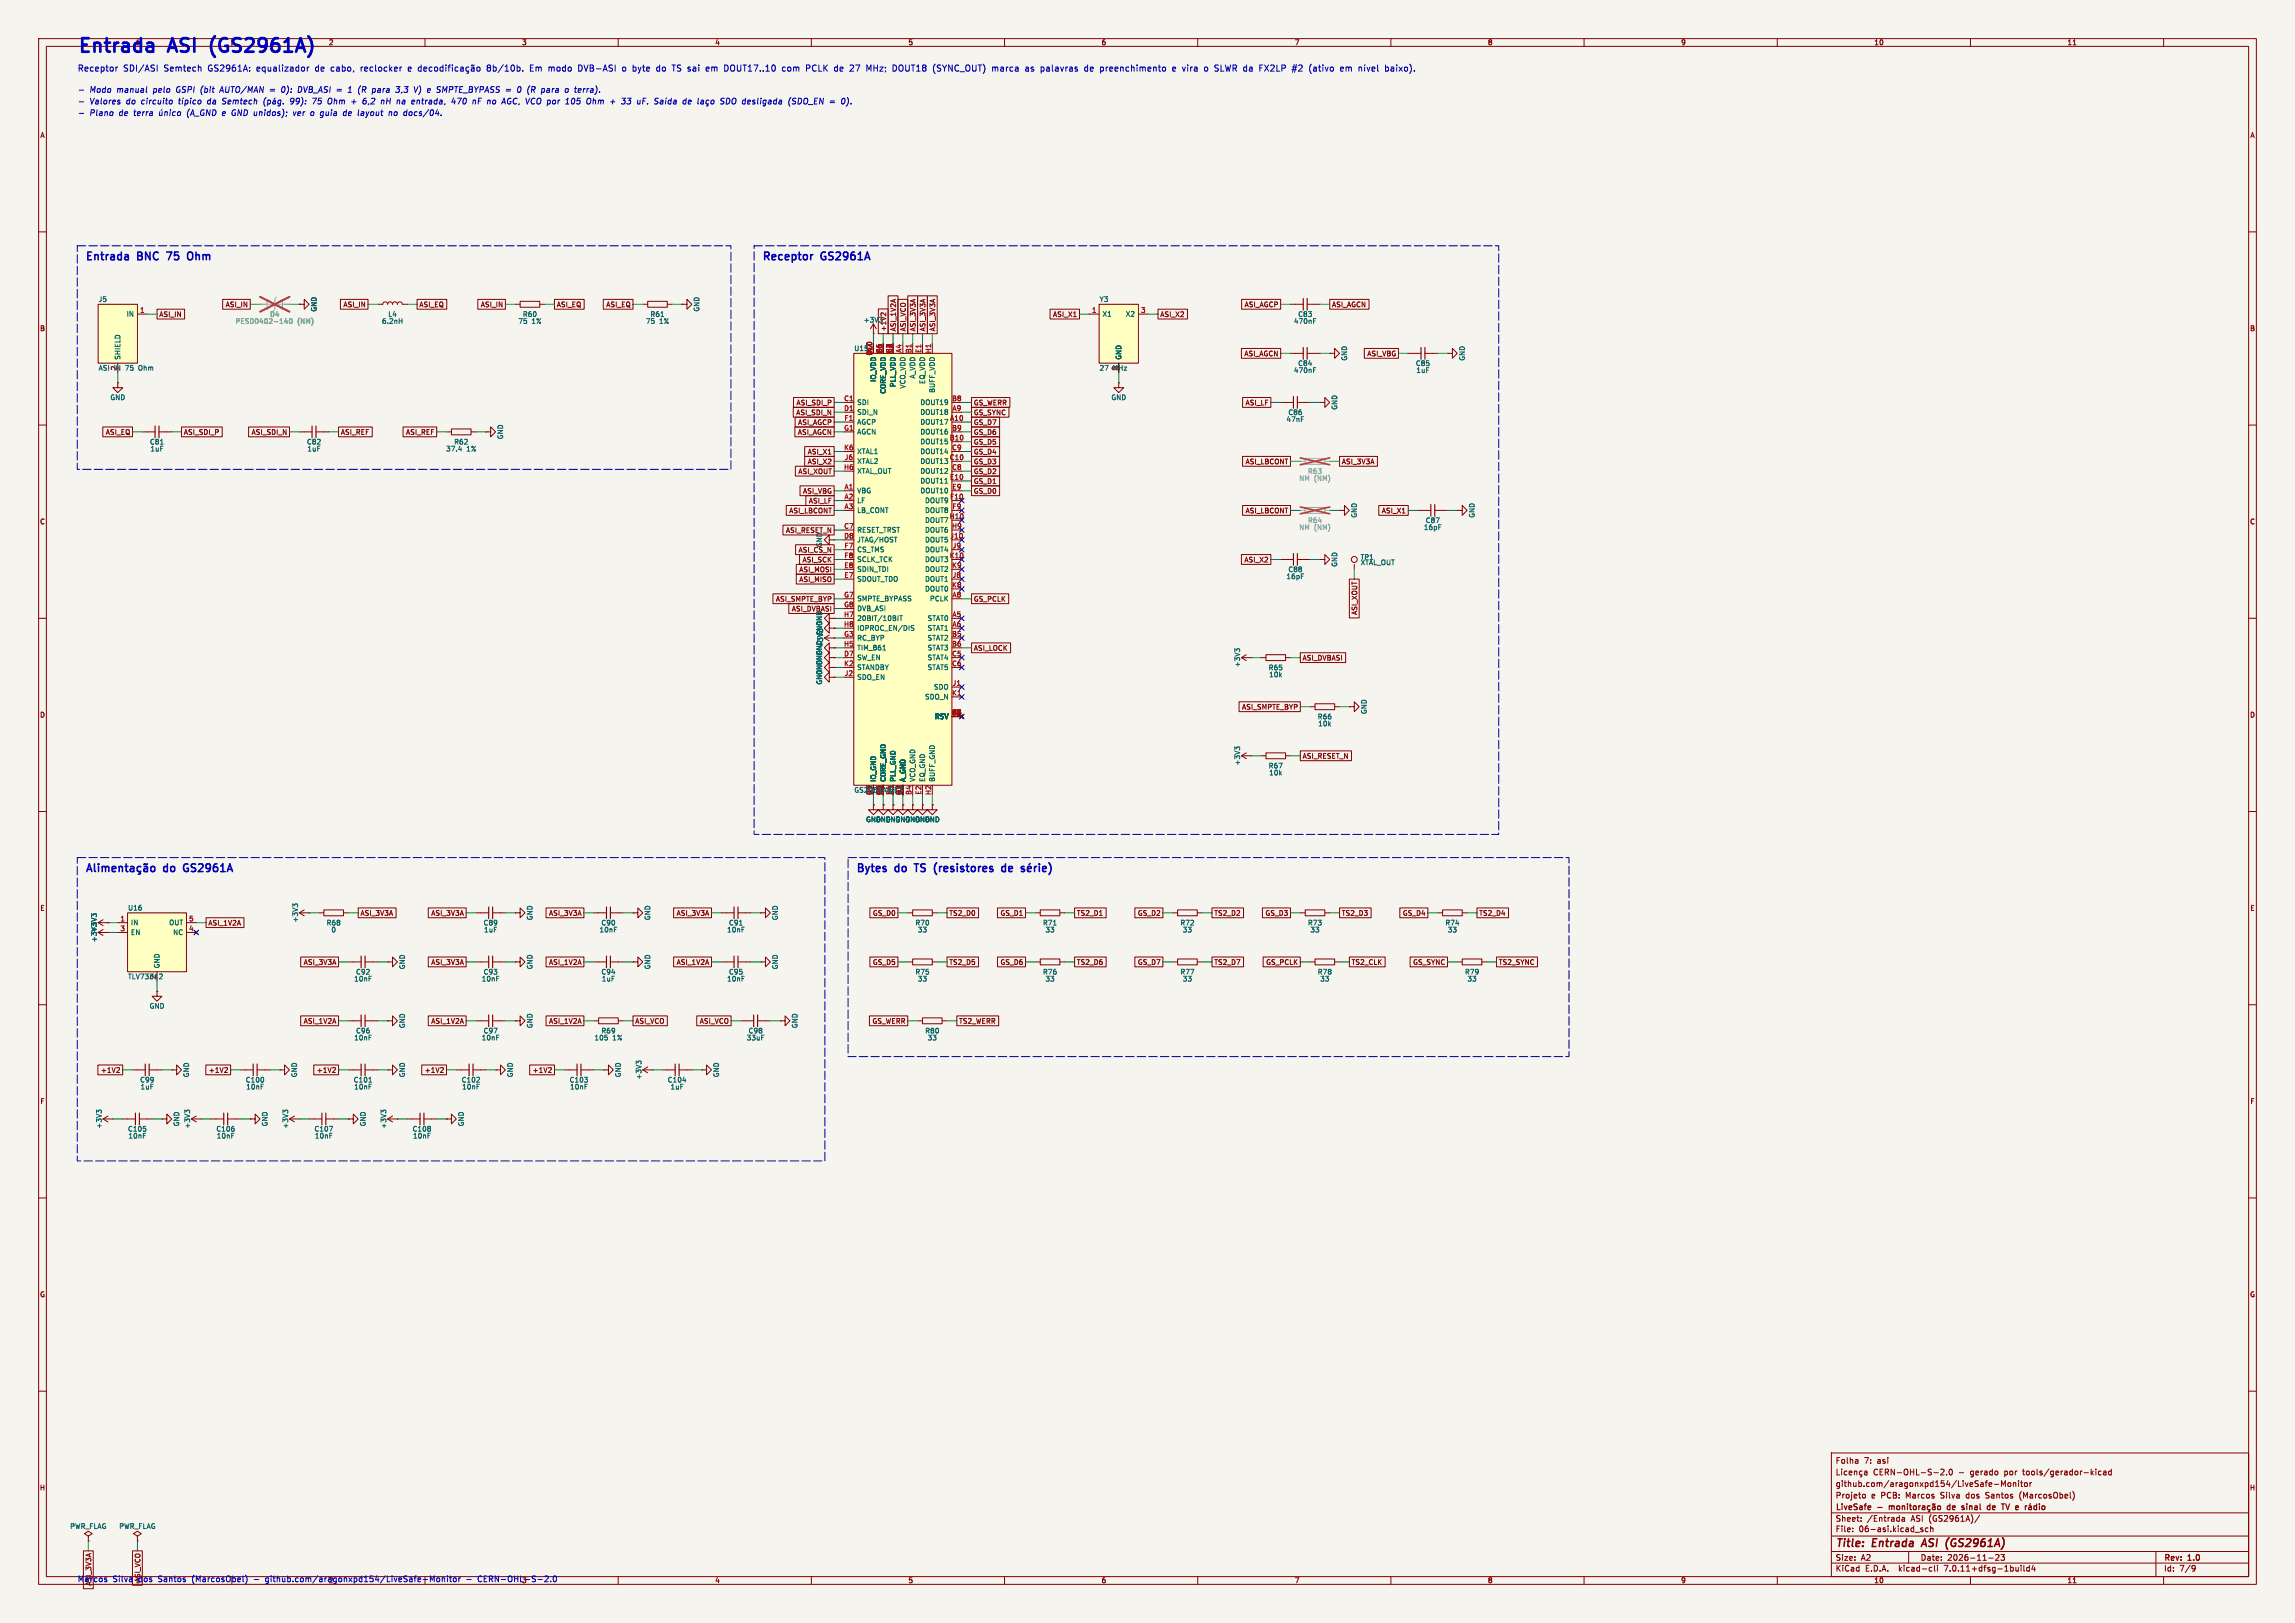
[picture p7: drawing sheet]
<svg xmlns="http://www.w3.org/2000/svg" width="594mm" height="420mm" viewBox="0 0 594 420" stroke-linecap="round" stroke-linejoin="round" font-family="sans-serif">
<defs><g id="words">
<g font-size="4.9" fill="#0000c2">
<text x="20" y="15.3">Entrada</text>
<text x="44.1" y="15.3">ASI</text>
<text x="56.1" y="15.3">(GS2961A)</text>
</g>
<g font-size="2.8" fill="#0000c2">
<text x="22" y="68.3">Entrada</text>
<text x="35.8" y="68.3">BNC</text>
<text x="44.2" y="68.3">75</text>
<text x="50.3" y="68.3">Ohm</text>
<text x="197.2" y="68.3">Receptor</text>
<text x="212.6" y="68.3">GS2961A</text>
<text x="42.5" y="226.7">do</text>
<text x="48.5" y="226.7">GS2961A</text>
<text x="221.5" y="226.7">Bytes</text>
<text x="231.8" y="226.7">do</text>
<text x="237.8" y="226.7">TS</text>
<text x="243.5" y="226.7">(resistores</text>
<text x="261.8" y="226.7">de</text>
</g>
<g font-size="2.8" fill="#840000">
<text x="475" y="400.9">Title:</text>
<text x="484.7" y="400.9">Entrada</text>
<text x="498.4" y="400.9">ASI</text>
<text x="505.3" y="400.9">(GS2961A)</text>
</g>
<g font-size="2.2" fill="#0000c2">
<text x="20" y="18.8">Receptor</text>
<text x="31.9" y="18.8">SDI/ASI</text>
<text x="42.4" y="18.8">Semtech</text>
<text x="53.9" y="18.8">GS2961A:</text>
<text x="66.6" y="18.8">equalizador</text>
<text x="81.9" y="18.8">de</text>
<text x="86.1" y="18.8">cabo,</text>
<text x="93.9" y="18.8">reclocker</text>
<text x="127" y="18.8">8b/10b.</text>
<text x="138.3" y="18.8">Em</text>
<text x="143.2" y="18.8">modo</text>
<text x="151.1" y="18.8">DVB-ASI</text>
<text x="162.6" y="18.8">o</text>
<text x="165.4" y="18.8">byte</text>
<text x="171.8" y="18.8">do</text>
<text x="176" y="18.8">TS sai</text>
<text x="185" y="18.8">em</text>
<text x="189.8" y="18.8">DOUT17..10</text>
<text x="205" y="18.8">com</text>
<text x="211.3" y="18.8">PCLK</text>
<text x="218.7" y="18.8">de</text>
<text x="222.9" y="18.8">27</text>
<text x="227.3" y="18.8">MHz;</text>
<text x="234.2" y="18.8">DOUT18</text>
<text x="244.8" y="18.8">(SYNC_OUT)</text>
<text x="260.3" y="18.8">marca</text>
<text x="269" y="18.8">as</text>
<text x="273.1" y="18.8">palavras</text>
<text x="284.6" y="18.8">de</text>
<text x="288.8" y="18.8">preenchimento</text>
<text x="307.6" y="18.8">e vira</text>
<text x="316.2" y="18.8">o</text>
<text x="319" y="18.8">SLWR da</text>
<text x="330.8" y="18.8">FX2LP</text>
<text x="339.5" y="18.8">#2</text>
<text x="344" y="18.8">(ativo</text>
<text x="352.2" y="18.8">em</text>
<text x="364" y="18.8">baixo).</text>
</g>
<g font-size="2.1" fill="#0000c2">
<text x="23.2" y="27.3">Valores</text>
<text x="23.2" y="24.3">Modo</text>
<text x="30.2" y="24.3">manual</text>
<text x="32.7" y="27.3">do</text>
<text x="36.7" y="27.3">circuito</text>
<text x="39.8" y="24.3">pelo</text>
<text x="45.8" y="24.3">GSPI (bit</text>
<text x="54.1" y="27.3">da</text>
<text x="57.5" y="24.3">AUTO/MAN</text>
<text x="70.5" y="24.3">=</text>
<text x="73.7" y="24.3">0):</text>
<text x="76" y="27.3">99):</text>
<text x="78.1" y="24.3">DVB_ASI =</text>
<text x="81.8" y="27.3">75</text>
<text x="86" y="27.3">Ohm</text>
<text x="91.4" y="24.3">1</text>
<text x="92.2" y="27.3">+</text>
<text x="94.2" y="24.3">(R</text>
<text x="95.4" y="27.3">6,2</text>
<text x="98" y="24.3">para</text>
<text x="100.3" y="27.3">nH na</text>
<text x="104.3" y="24.3">3,3</text>
<text x="108.5" y="27.3">entrada,</text>
<text x="109.1" y="24.3">V)</text>
<text x="112.7" y="24.3">e SMPTE_BYPASS =</text>
<text x="119" y="27.3">470</text>
<text x="124.6" y="27.3">nF no</text>
<text x="132.6" y="27.3">AGC, VCO por</text>
<text x="136.5" y="24.3">0 (R</text>
<text x="143" y="24.3">para</text>
<text x="149.3" y="24.3">o terra).</text>
<text x="149.5" y="27.3">105</text>
<text x="155" y="27.3">Ohm</text>
<text x="161.3" y="27.3">+</text>
<text x="164.4" y="27.3">33</text>
<text x="168.6" y="27.3">uF.</text>
<text x="180.8" y="27.3">de</text>
<text x="190.8" y="27.3">SDO desligada</text>
<text x="208.7" y="27.3">(SDO_EN =</text>
<text x="23.2" y="30.3">Plano</text>
<text x="30.8" y="30.3">de</text>
<text x="34.8" y="30.3">terra</text>
<text x="48.8" y="30.3">(A_GND e GND unidos);</text>
<text x="76.9" y="30.3">ver</text>
<text x="81.6" y="30.3">o guia</text>
<text x="90.3" y="30.3">de</text>
<text x="94.3" y="30.3">layout</text>
<text x="102.4" y="30.3">no</text>
<text x="106.4" y="30.3">docs/04.</text>
<text x="20" y="409.7">Marcos</text>
<text x="29.2" y="409.7">Silva</text>
<text x="35.9" y="409.7">dos</text>
<text x="41.1" y="409.7">Santos</text>
<text x="50" y="409.7">(MarcosObel)</text>
<text x="66.1" y="409.7">-</text>
<text x="69.3" y="409.7">github.com/aragonxpd154/LiveSafe-Monitor</text>
<text x="124.6" y="409.7">CERN-OHL-S-2.0</text>
</g>
<g font-size="2.1" fill="#840000">
<text x="475" y="379">Folha</text>
<text x="482.4" y="379">7:</text>
<text x="484.8" y="382">CERN-OHL-S-2.0</text>
<text x="485.9" y="379">asi</text>
<text x="507" y="382">-</text>
<text x="510.1" y="382">gerado</text>
<text x="519.1" y="382">por</text>
<text x="524" y="382">tools/gerador-kicad</text>
<text x="475" y="388">Projeto</text>
<text x="475" y="385">github.com/aragonxpd154/LiveSafe-Monitor</text>
<text x="484.3" y="388">e PCB:</text>
<text x="493.4" y="388">Marcos</text>
<text x="502.6" y="388">Silva</text>
<text x="509.3" y="388">dos</text>
<text x="514.5" y="388">Santos</text>
<text x="523.4" y="388">(MarcosObel)</text>
<text x="475" y="394">Sheet:</text>
<text x="475" y="391.2">LiveSafe</text>
<text x="483.2" y="394">/Entrada</text>
<text x="486" y="391.2">-</text>
<text x="494.7" y="394">ASI (GS2961A)/</text>
<text x="505.3" y="391.2">de</text>
<text x="509.7" y="391.2">sinal</text>
<text x="516.9" y="391.2">de</text>
<text x="521.2" y="391.2">TV</text>
<text x="525.4" y="391.2">e</text>
<text x="475" y="396.7">File:</text>
<text x="481.1" y="396.7">06-asi.kicad_sch</text>
<text x="475" y="406.9">KiCad</text>
<text x="475" y="404.1">Size:</text>
<text x="481.7" y="404.1">A2</text>
<text x="482.7" y="406.9">E.D.A.</text>
<text x="491.6" y="406.9">kicad-cli</text>
<text x="497" y="404.1">Date:</text>
<text x="503.5" y="406.9">7.0.11+dfsg-1build4</text>
<text x="504" y="404.1">2026-11-23</text>
<text x="560" y="404.3">Rev:</text>
<text x="560" y="406.9">Id:</text>
<text x="564.1" y="406.9">7/9</text>
<text x="566.4" y="404.3">1.0</text>
</g>
<g font-size="1.8" fill="#0000c2">
<text x="35" y="11.9">1</text>
<text x="35" y="409.9">1</text>
<text x="85" y="409.9">2</text>
<text x="135" y="409.9">3</text>
</g>
<g font-size="1.8" fill="#840000">
<text x="85" y="11.9">2</text>
<text x="135" y="11.9">3</text>
<text x="185" y="11.9">4</text>
<text x="235" y="11.9">5</text>
<text x="285" y="11.9">6</text>
<text x="335" y="11.9">7</text>
<text x="385" y="11.9">8</text>
<text x="435" y="11.9">9</text>
<text x="485" y="11.9">10</text>
<text x="535" y="11.9">11</text>
<text x="10.3" y="35.9">A</text>
<text x="582.3" y="35.9">A</text>
<text x="41.1" y="82.2">ASI_IN</text>
<text x="58.3" y="79.7">ASI_IN</text>
<text x="88.8" y="79.7">ASI_IN</text>
<text x="108.4" y="79.7">ASI_EQ</text>
<text x="124.3" y="79.7">ASI_IN</text>
<text x="144" y="79.7">ASI_EQ</text>
<text x="156.8" y="79.7">ASI_EQ</text>
<text x="272.4" y="82.2">ASI_X1</text>
<text x="300.2" y="82.2">ASI_X2</text>
<text x="322" y="79.7">ASI_AGCP</text>
<text x="344.6" y="79.7">ASI_AGCN</text>
<text x="10.3" y="85.9">B</text>
<text x="229.6" y="85.9" transform="rotate(-90 229.6 85.9)">+1V2</text>
<text x="232.1" y="85.9" transform="rotate(-90 232.1 85.9)">ASI_1V2A</text>
<text x="234.6" y="85.9" transform="rotate(-90 234.6 85.9)">ASI_VCO</text>
<text x="237.2" y="85.9" transform="rotate(-90 237.2 85.9)">ASI_3V3A</text>
<text x="239.7" y="85.9" transform="rotate(-90 239.7 85.9)">ASI_3V3A</text>
<text x="242.3" y="85.9" transform="rotate(-90 242.3 85.9)">ASI_3V3A</text>
<text x="582.3" y="85.9">B</text>
<text x="322" y="92.4">ASI_AGCN</text>
<text x="353.8" y="92.4">ASI_VBG</text>
<text x="206" y="107.6">ASI_SDI_N</text>
<text x="206" y="105.1">ASI_SDI_P</text>
<text x="251.9" y="107.6">GS_SYNC</text>
<text x="251.9" y="105.1">GS_WERR</text>
<text x="322.3" y="105.1">ASI_LF</text>
<text x="27.3" y="112.7">ASI_EQ</text>
<text x="47.5" y="112.7">ASI_SDI_P</text>
<text x="65" y="112.7">ASI_SDI_N</text>
<text x="88.1" y="112.7">ASI_REF</text>
<text x="105" y="112.7">ASI_REF</text>
<text x="206.4" y="112.7">ASI_AGCN</text>
<text x="206.5" y="110.2">ASI_AGCP</text>
<text x="251.9" y="110.2">GS_D7</text>
<text x="251.9" y="112.7">GS_D6</text>
<text x="208.9" y="117.8">ASI_X1</text>
<text x="251.9" y="115.3">GS_D5</text>
<text x="251.9" y="117.8">GS_D4</text>
<text x="206.5" y="122.9">ASI_XOUT</text>
<text x="208.9" y="120.3">ASI_X2</text>
<text x="251.9" y="125.4">GS_D1</text>
<text x="251.9" y="122.9">GS_D2</text>
<text x="251.9" y="120.3">GS_D3</text>
<text x="322.3" y="120.3">ASI_LBCONT</text>
<text x="347.2" y="120.3">ASI_3V3A</text>
<text x="207.7" y="128">ASI_VBG</text>
<text x="209.2" y="130.5">ASI_LF</text>
<text x="251.9" y="128">GS_D0</text>
<text x="10.3" y="135.9">C</text>
<text x="204.2" y="133">ASI_LBCONT</text>
<text x="322.3" y="133">ASI_LBCONT</text>
<text x="357.5" y="133">ASI_X1</text>
<text x="582.3" y="135.9">C</text>
<text x="203.3" y="138.1">ASI_RESET_N</text>
<text x="206.6" y="143.2">ASI_CS_N</text>
<text x="213" y="141.7" transform="rotate(-90 213 141.7)">GND</text>
<text x="206.8" y="148.3">ASI_MOSI</text>
<text x="207.6" y="145.7">ASI_SCK</text>
<text x="322" y="145.7">ASI_X2</text>
<text x="200.7" y="155.9">ASI_SMPTE_BYP</text>
<text x="206.8" y="150.8">ASI_MISO</text>
<text x="251.9" y="155.9">GS_PCLK</text>
<text x="204.8" y="158.4">ASI_DVBASI</text>
<text x="351.5" y="159.2" transform="rotate(-90 351.5 159.2)">ASI_XOUT</text>
<text x="251.9" y="168.6">ASI_LOCK</text>
<text x="337" y="171.1">ASI_DVBASI</text>
<text x="10.3" y="185.9">D</text>
<text x="246.4" y="185.2">F2</text>
<text x="321.4" y="183.8">ASI_SMPTE_BYP</text>
<text x="582.3" y="185.9">D</text>
<text x="337" y="196.5">ASI_RESET_N</text>
<text x="225.8" y="205.8" transform="rotate(-90 225.8 205.8)">B7</text>
<text x="10.3" y="235.9">E</text>
<text x="53.8" y="239.7">ASI_1V2A</text>
<text x="93.2" y="237.2">ASI_3V3A</text>
<text x="111.5" y="237.2">ASI_3V3A</text>
<text x="142" y="237.2">ASI_3V3A</text>
<text x="175" y="237.2">ASI_3V3A</text>
<text x="225.8" y="237.2">GS_D0</text>
<text x="245.6" y="237.2">TS2_D0</text>
<text x="258.8" y="237.2">GS_D1</text>
<text x="278.6" y="237.2">TS2_D1</text>
<text x="294.4" y="237.2">GS_D2</text>
<text x="314.2" y="237.2">TS2_D2</text>
<text x="327.4" y="237.2">GS_D3</text>
<text x="347.2" y="237.2">TS2_D3</text>
<text x="363" y="237.2">GS_D4</text>
<text x="382.7" y="237.2">TS2_D4</text>
<text x="582.3" y="235.9">E</text>
<text x="78.5" y="249.9">ASI_3V3A</text>
<text x="111.5" y="249.9">ASI_3V3A</text>
<text x="142" y="249.9">ASI_1V2A</text>
<text x="175" y="249.9">ASI_1V2A</text>
<text x="225.8" y="249.9">GS_D5</text>
<text x="245.6" y="249.9">TS2_D5</text>
<text x="258.8" y="249.9">GS_D6</text>
<text x="278.6" y="249.9">TS2_D6</text>
<text x="294.4" y="249.9">GS_D7</text>
<text x="314.2" y="249.9">TS2_D7</text>
<text x="327.6" y="249.9">GS_PCLK</text>
<text x="349.7" y="249.9">TS2_CLK</text>
<text x="365.6" y="249.9">GS_SYNC</text>
<text x="387.8" y="249.9">TS2_SYNC</text>
<text x="78.5" y="265.1">ASI_1V2A</text>
<text x="111.5" y="265.1">ASI_1V2A</text>
<text x="142" y="265.1">ASI_1V2A</text>
<text x="164.3" y="265.1">ASI_VCO</text>
<text x="181" y="265.1">ASI_VCO</text>
<text x="225.7" y="265.1">GS_WERR</text>
<text x="248.1" y="265.1">TS2_WERR</text>
<text x="26" y="277.8">+1V2</text>
<text x="53.9" y="277.8">+1V2</text>
<text x="81.9" y="277.8">+1V2</text>
<text x="109.8" y="277.8">+1V2</text>
<text x="137.8" y="277.8">+1V2</text>
<text x="10.3" y="285.9">F</text>
<text x="582.3" y="285.9">F</text>
<text x="10.3" y="335.9">G</text>
<text x="582.3" y="335.9">G</text>
<text x="10.2" y="385.9">H</text>
<text x="582.2" y="385.9">H</text>
<text x="23.8" y="410.5" transform="rotate(-90 23.8 410.5)">ASI_3V3A</text>
<text x="36.5" y="409.6" transform="rotate(-90 36.5 409.6)">ASI_VCO</text>
<text x="185" y="409.9">4</text>
<text x="235" y="409.9">5</text>
<text x="285" y="409.9">6</text>
<text x="335" y="409.9">7</text>
<text x="385" y="409.9">8</text>
<text x="435" y="409.9">9</text>
<text x="485" y="409.9">10</text>
<text x="535" y="409.9">11</text>
</g>
<g font-size="1.8" fill="#006464">
<text x="25.4" y="78.3">J5</text>
<text x="32.7" y="82.1">IN</text>
<text x="82.1" y="80.8" transform="rotate(-90 82.1 80.8)">GND</text>
<text x="100.4" y="82.2">L4</text>
<text x="135.2" y="82.2">R60</text>
<text x="168.2" y="82.2">R61</text>
<text x="181.2" y="80.8" transform="rotate(-90 181.2 80.8)">GND</text>
<text x="223.4" y="83.7">+3V3</text>
<text x="284.5" y="78.3">Y3</text>
<text x="285.2" y="82.1">X1</text>
<text x="291.3" y="82.1">X2</text>
<text x="335.9" y="82.2">C83</text>
<text x="98.7" y="84">6.2nH</text>
<text x="134" y="84">75</text>
<text x="137.6" y="84">1%</text>
<text x="167.1" y="84">75</text>
<text x="170.6" y="84">1%</text>
<text x="334.8" y="84">470nF</text>
<text x="30.2" y="96" transform="rotate(-90 30.2 96)">2</text>
<text x="31.3" y="93.2" transform="rotate(-90 31.3 93.2)">SHIELD</text>
<text x="221" y="91">U15</text>
<text x="225.8" y="92.1" transform="rotate(-90 225.8 92.1)">D10</text>
<text x="225.8" y="92.1" transform="rotate(-90 225.8 92.1)">G10</text>
<text x="225.8" y="91.5" transform="rotate(-90 225.8 91.5)">K7</text>
<text x="289.3" y="96" transform="rotate(-90 289.3 96)">2</text>
<text x="290.4" y="93.2" transform="rotate(-90 290.4 93.2)">GND</text>
<text x="335.9" y="94.9">C84</text>
<text x="348.8" y="93.5" transform="rotate(-90 348.8 93.5)">GND</text>
<text x="366.4" y="94.9">C85</text>
<text x="379.3" y="93.5" transform="rotate(-90 379.3 93.5)">GND</text>
<text x="25.4" y="96.1">ASI IN</text>
<text x="32.6" y="96.1">75</text>
<text x="36.2" y="96.1">Ohm</text>
<text x="226.9" y="98.9" transform="rotate(-90 226.9 98.9)">IO_VDD</text>
<text x="232" y="100.3" transform="rotate(-90 232 100.3)">PLL_VDD</text>
<text x="234.5" y="100.7" transform="rotate(-90 234.5 100.7)">VCO_VDD</text>
<text x="237.1" y="98.1" transform="rotate(-90 237.1 98.1)">A_VDD</text>
<text x="239.6" y="99.5" transform="rotate(-90 239.6 99.5)">EQ_VDD</text>
<text x="242.2" y="101.8" transform="rotate(-90 242.2 101.8)">BUFF_VDD</text>
<text x="284.5" y="96.1">27</text>
<text x="288.1" y="96.1">MHz</text>
<text x="334.8" y="96.7">470nF</text>
<text x="366.5" y="96.7">1uF</text>
<text x="28.4" y="103.7">GND</text>
<text x="221.7" y="105">SDI</text>
<text x="221.7" y="107.5">SDI_N</text>
<text x="229.5" y="102" transform="rotate(-90 229.5 102)">CORE_VDD</text>
<text x="238.1" y="107.5">DOUT18</text>
<text x="238.1" y="105">DOUT19</text>
<text x="287.5" y="103.7">GND</text>
<text x="333.3" y="107.6">C86</text>
<text x="346.3" y="106.2" transform="rotate(-90 346.3 106.2)">GND</text>
<text x="130.4" y="113.8" transform="rotate(-90 130.4 113.8)">GND</text>
<text x="221.7" y="110.1">AGCP</text>
<text x="221.7" y="112.6">AGCN</text>
<text x="238.1" y="110.1">DOUT17</text>
<text x="238.1" y="112.6">DOUT16</text>
<text x="332.8" y="109.4">47nF</text>
<text x="38.7" y="115.2">C81</text>
<text x="38.8" y="117">1uF</text>
<text x="79.3" y="115.2">C82</text>
<text x="79.5" y="117">1uF</text>
<text x="115.3" y="117">37.4</text>
<text x="117.4" y="115.2">R62</text>
<text x="120.8" y="117">1%</text>
<text x="221.7" y="117.7">XTAL1</text>
<text x="238.1" y="115.2">DOUT15</text>
<text x="238.1" y="117.7">DOUT14</text>
<text x="221.7" y="122.8">XTAL_OUT</text>
<text x="221.7" y="120.2">XTAL2</text>
<text x="238.1" y="120.2">DOUT13</text>
<text x="238.1" y="122.8">DOUT12</text>
<text x="238.1" y="125.3">DOUT11</text>
<text x="221.7" y="127.9">VBG</text>
<text x="221.7" y="130.4">LF</text>
<text x="238.1" y="127.9">DOUT10</text>
<text x="239.3" y="130.4">DOUT9</text>
<text x="221.7" y="132.9">LB_CONT</text>
<text x="239.3" y="132.9">DOUT8</text>
<text x="239.3" y="135.5">DOUT7</text>
<text x="351.4" y="134.1" transform="rotate(-90 351.4 134.1)">GND</text>
<text x="368.4" y="137.3">16pF</text>
<text x="368.9" y="135.5">C87</text>
<text x="381.9" y="134.1" transform="rotate(-90 381.9 134.1)">GND</text>
<text x="221.7" y="138">RESET_TRST</text>
<text x="221.7" y="140.6">JTAG/HOST</text>
<text x="221.7" y="143.1">CS_TMS</text>
<text x="239.3" y="138">DOUT6</text>
<text x="239.3" y="140.6">DOUT5</text>
<text x="239.3" y="143.1">DOUT4</text>
<text x="221.7" y="148.2">SDIN_TDI</text>
<text x="221.7" y="145.6">SCLK_TCK</text>
<text x="239.3" y="145.6">DOUT3</text>
<text x="239.3" y="148.2">DOUT2</text>
<text x="333.3" y="148.2">C88</text>
<text x="346.3" y="146.8" transform="rotate(-90 346.3 146.8)">GND</text>
<text x="352" y="145">TP1</text>
<text x="352" y="146.4">XTAL_OUT</text>
<text x="221.7" y="150.7">SDOUT_TDO</text>
<text x="221.7" y="155.8">SMPTE_BYPASS</text>
<text x="239.3" y="150.7">DOUT1</text>
<text x="239.3" y="153.3">DOUT0</text>
<text x="240.6" y="155.8">PCLK</text>
<text x="332.8" y="150">16pF</text>
<text x="221.7" y="158.3">DVB_ASI</text>
<text x="221.7" y="160.9">20BIT/10BIT</text>
<text x="240" y="160.9">STAT0</text>
<text x="213" y="162.1" transform="rotate(-90 213 162.1)">GND</text>
<text x="213.2" y="167.7" transform="rotate(-90 213.2 167.7)">+3V3</text>
<text x="221.7" y="166">RC_BYP</text>
<text x="221.7" y="163.4">IOPROC_EN/DIS</text>
<text x="240" y="163.4">STAT1</text>
<text x="240" y="166">STAT2</text>
<text x="213" y="169.7" transform="rotate(-90 213 169.7)">GND GND</text>
<text x="213" y="169.7" transform="rotate(-90 213 169.7)">GND</text>
<text x="221.7" y="171">SW_EN</text>
<text x="221.7" y="168.5">TIM_861</text>
<text x="221.7" y="173.6">STANDBY</text>
<text x="240" y="168.5">STAT3</text>
<text x="240" y="171">STAT4</text>
<text x="240" y="173.6">STAT5</text>
<text x="321.2" y="172.8" transform="rotate(-90 321.2 172.8)">+3V3</text>
<text x="328.3" y="173.6">R65</text>
<text x="213" y="177.3" transform="rotate(-90 213 177.3)">GND</text>
<text x="221.7" y="176.1">SDO_EN</text>
<text x="241.6" y="178.7">SDO</text>
<text x="328.4" y="175.4">10k</text>
<text x="239.3" y="181.2">SDO_N</text>
<text x="353.9" y="184.9" transform="rotate(-90 353.9 184.9)">GND</text>
<text x="241.8" y="186.3">RSV</text>
<text x="341" y="186.3">R66</text>
<text x="341.1" y="188.1">10k</text>
<text x="226.9" y="202.4" transform="rotate(-90 226.9 202.4)">IO_GND</text>
<text x="229.5" y="202.4" transform="rotate(-90 229.5 202.4)">CORE_GND</text>
<text x="232" y="202.4" transform="rotate(-90 232 202.4)">PLL_GND</text>
<text x="234.5" y="202.4" transform="rotate(-90 234.5 202.4)">A_GND</text>
<text x="237.1" y="202.4" transform="rotate(-90 237.1 202.4)">VCO_GND</text>
<text x="239.6" y="202.4" transform="rotate(-90 239.6 202.4)">EQ_GND</text>
<text x="242.2" y="202.4" transform="rotate(-90 242.2 202.4)">BUFF_GND</text>
<text x="321.2" y="198.2" transform="rotate(-90 321.2 198.2)">+3V3</text>
<text x="328.3" y="199">R67</text>
<text x="328.4" y="200.8">10k</text>
<text x="221" y="205.3">GS2961AIBE3</text>
<text x="225.8" y="205.7" transform="rotate(-90 225.8 205.7)">J7</text>
<text x="228.3" y="205.8" transform="rotate(-90 228.3 205.8)">E5</text>
<text x="230.9" y="205.7" transform="rotate(-90 230.9 205.7)">F4</text>
<text x="233.4" y="204.5" transform="rotate(-90 233.4 204.5)">3</text>
<text x="224" y="213">GND GND GND GND</text>
<text x="226.6" y="213">GND GND GND</text>
<text x="33" y="235.8">U16</text>
<text x="33.8" y="239.6">IN</text>
<text x="43.7" y="239.6">OUT</text>
<text x="77.3" y="238.9" transform="rotate(-90 77.3 238.9)">+3V3</text>
<text x="84.4" y="239.7">R68</text>
<text x="125.1" y="239.7">C89</text>
<text x="138" y="238.3" transform="rotate(-90 138 238.3)">GND</text>
<text x="155.5" y="239.7">C90</text>
<text x="168.5" y="238.3" transform="rotate(-90 168.5 238.3)">GND</text>
<text x="188.6" y="239.7">C91</text>
<text x="201.5" y="238.3" transform="rotate(-90 201.5 238.3)">GND</text>
<text x="236.8" y="239.7">R70</text>
<text x="269.8" y="239.7">R71</text>
<text x="305.4" y="239.7">R72</text>
<text x="338.4" y="239.7">R73</text>
<text x="374" y="239.7">R74</text>
<text x="25.2" y="243.9" transform="rotate(-90 25.2 243.9)">+3V3</text>
<text x="33.8" y="242.2">EN</text>
<text x="44.7" y="242.2">NC</text>
<text x="85.7" y="241.5">0</text>
<text x="125.2" y="241.5">1uF</text>
<text x="155" y="241.5">10nF</text>
<text x="188.1" y="241.5">10nF</text>
<text x="237.4" y="241.5">33</text>
<text x="270.5" y="241.5">33</text>
<text x="306" y="241.5">33</text>
<text x="339" y="241.5">33</text>
<text x="374.6" y="241.5">33</text>
<text x="41.5" y="250.7" transform="rotate(-90 41.5 250.7)">GND</text>
<text x="105" y="251" transform="rotate(-90 105 251)">GND</text>
<text x="138" y="251" transform="rotate(-90 138 251)">GND</text>
<text x="168.5" y="251" transform="rotate(-90 168.5 251)">GND</text>
<text x="201.5" y="251" transform="rotate(-90 201.5 251)">GND</text>
<text x="33" y="253.6">TLV73312</text>
<text x="40.4" y="253.4" transform="rotate(-90 40.4 253.4)">2</text>
<text x="91.5" y="254.2">10nF</text>
<text x="92" y="252.4">C92</text>
<text x="124.6" y="254.2">10nF</text>
<text x="125.1" y="252.4">C93</text>
<text x="155.5" y="252.4">C94</text>
<text x="155.7" y="254.2">1uF</text>
<text x="188.1" y="254.2">10nF</text>
<text x="188.6" y="252.4">C95</text>
<text x="236.8" y="252.4">R75</text>
<text x="237.4" y="254.2">33</text>
<text x="269.8" y="252.4">R76</text>
<text x="270.5" y="254.2">33</text>
<text x="305.4" y="252.4">R77</text>
<text x="306" y="254.2">33</text>
<text x="341" y="252.4">R78</text>
<text x="341.6" y="254.2">33</text>
<text x="379.1" y="252.4">R79</text>
<text x="379.7" y="254.2">33</text>
<text x="38.6" y="261.2">GND</text>
<text x="91.5" y="269.4">10nF</text>
<text x="92" y="267.6">C96</text>
<text x="105" y="266.2" transform="rotate(-90 105 266.2)">GND</text>
<text x="124.6" y="269.4">10nF</text>
<text x="125.1" y="267.6">C97</text>
<text x="138" y="266.2" transform="rotate(-90 138 266.2)">GND</text>
<text x="153.8" y="269.4">105</text>
<text x="155.5" y="267.6">R69</text>
<text x="158.5" y="269.4">1%</text>
<text x="193.1" y="269.4">33uF</text>
<text x="193.6" y="267.6">C98</text>
<text x="206.6" y="266.2" transform="rotate(-90 206.6 266.2)">GND</text>
<text x="239.4" y="267.6">R80</text>
<text x="240" y="269.4">33</text>
<text x="36.2" y="280.3">C99</text>
<text x="49.1" y="278.9" transform="rotate(-90 49.1 278.9)">GND</text>
<text x="63.5" y="280.3">C100</text>
<text x="77.1" y="278.9" transform="rotate(-90 77.1 278.9)">GND</text>
<text x="91.4" y="280.3">C101</text>
<text x="105" y="278.9" transform="rotate(-90 105 278.9)">GND</text>
<text x="119.4" y="280.3">C102</text>
<text x="132.9" y="278.9" transform="rotate(-90 132.9 278.9)">GND</text>
<text x="147.3" y="280.3">C103</text>
<text x="160.9" y="278.9" transform="rotate(-90 160.9 278.9)">GND</text>
<text x="166.2" y="279.5" transform="rotate(-90 166.2 279.5)">+3V3</text>
<text x="172.7" y="280.3">C104</text>
<text x="186.3" y="278.9" transform="rotate(-90 186.3 278.9)">GND</text>
<text x="36.3" y="282.1">1uF</text>
<text x="63.6" y="282.1">10nF</text>
<text x="91.5" y="282.1">10nF</text>
<text x="119.5" y="282.1">10nF</text>
<text x="147.4" y="282.1">10nF</text>
<text x="173.4" y="282.1">1uF</text>
<text x="26.5" y="292.2" transform="rotate(-90 26.5 292.2)">+3V3</text>
<text x="33" y="293">C105</text>
<text x="46.6" y="291.6" transform="rotate(-90 46.6 291.6)">GND</text>
<text x="49.4" y="292.2" transform="rotate(-90 49.4 292.2)">+3V3</text>
<text x="55.9" y="293">C106</text>
<text x="69.4" y="291.6" transform="rotate(-90 69.4 291.6)">GND</text>
<text x="74.8" y="292.2" transform="rotate(-90 74.8 292.2)">+3V3</text>
<text x="81.3" y="293">C107</text>
<text x="94.8" y="291.6" transform="rotate(-90 94.8 291.6)">GND</text>
<text x="100.2" y="292.2" transform="rotate(-90 100.2 292.2)">+3V3</text>
<text x="106.7" y="293">C108</text>
<text x="120.2" y="291.6" transform="rotate(-90 120.2 291.6)">GND</text>
<text x="33.1" y="294.8">10nF</text>
<text x="56" y="294.8">10nF</text>
<text x="81.4" y="294.8">10nF</text>
<text x="106.8" y="294.8">10nF</text>
<text x="18" y="395.8">PWR_FLAG</text>
<text x="30.7" y="395.8">PWR_FLAG</text>
</g>
<g font-size="1.8" fill="#a90000">
<text x="36.1" y="81">1</text>
<text x="282.5" y="81">1</text>
<text x="295.2" y="81">3</text>
<text x="225.8" y="91.4" transform="rotate(-90 225.8 91.4)">A7</text>
<text x="228.3" y="91.4" transform="rotate(-90 228.3 91.4)">F6</text>
<text x="230.9" y="91.5" transform="rotate(-90 230.9 91.5)">B2</text>
<text x="230.9" y="90.2" transform="rotate(-90 230.9 90.2)">4</text>
<text x="233.4" y="91.4" transform="rotate(-90 233.4 91.4)">A4</text>
<text x="236" y="91.5" transform="rotate(-90 236 91.5)">B1</text>
<text x="238.5" y="91.5" transform="rotate(-90 238.5 91.5)">E1</text>
<text x="241" y="91.5" transform="rotate(-90 241 91.5)">H1</text>
<text x="218.4" y="103.9">C1</text>
<text x="218.4" y="106.4">D1</text>
<text x="246.3" y="103.9">B8</text>
<text x="246.4" y="106.4">A9</text>
<text x="218.4" y="111.5">G1</text>
<text x="218.5" y="109">F1</text>
<text x="245.8" y="109">A10</text>
<text x="246.3" y="111.5">B9</text>
<text x="218.4" y="116.6">K6</text>
<text x="218.5" y="119.1">J6</text>
<text x="245.7" y="114">B10</text>
<text x="245.7" y="119.1">C10</text>
<text x="246.3" y="116.6">C9</text>
<text x="218.3" y="121.7">H6</text>
<text x="245.8" y="124.2">E10</text>
<text x="246.3" y="121.7">C8</text>
<text x="218.5" y="126.7">A1</text>
<text x="218.5" y="129.3">A2</text>
<text x="218.5" y="131.8">A3</text>
<text x="245.8" y="129.3">F10</text>
<text x="246.4" y="126.7">E9</text>
<text x="246.4" y="131.8">F9</text>
<text x="218.4" y="136.9">C7</text>
<text x="245.7" y="134.4">H10</text>
<text x="246.3" y="136.9">H9</text>
<text x="218.4" y="139.4">D8</text>
<text x="218.5" y="142">F7</text>
<text x="245.9" y="139.4">J10</text>
<text x="246.5" y="142">J9</text>
<text x="218.4" y="149.6">E7</text>
<text x="218.4" y="147.1">E8</text>
<text x="218.5" y="144.5">F8</text>
<text x="245.7" y="144.5">K10</text>
<text x="246.3" y="147.1">K9</text>
<text x="246.5" y="149.6">J8</text>
<text x="218.4" y="154.7">G7</text>
<text x="246.3" y="152.1">K8</text>
<text x="246.4" y="154.7">A8</text>
<text x="218.3" y="159.8">H7</text>
<text x="218.4" y="157.2">G8</text>
<text x="246.4" y="159.8">A5</text>
<text x="218.3" y="167.4">H5</text>
<text x="218.3" y="162.3">H8</text>
<text x="218.4" y="164.8">G3</text>
<text x="246.3" y="164.8">B5</text>
<text x="246.3" y="167.4">B6</text>
<text x="246.4" y="162.3">A6</text>
<text x="218.4" y="169.9">D7</text>
<text x="218.4" y="172.5">K2</text>
<text x="246.3" y="169.9">C5</text>
<text x="246.3" y="172.5">C6</text>
<text x="218.5" y="175">J2</text>
<text x="246.5" y="177.5">J1</text>
<text x="246.3" y="180.1">K1</text>
<text x="246.5" y="185.2">J3</text>
<text x="247.3" y="185.2">5</text>
<text x="233.4" y="205.7" transform="rotate(-90 233.4 205.7)">F3</text>
<text x="236" y="205.8" transform="rotate(-90 236 205.8)">B4</text>
<text x="238.5" y="205.8" transform="rotate(-90 238.5 205.8)">E2</text>
<text x="241" y="205.8" transform="rotate(-90 241 205.8)">H2</text>
<text x="31" y="238.5">1</text>
<text x="48.8" y="238.5">5</text>
<text x="31" y="241">3</text>
<text x="48.8" y="241">4</text>
</g>
<g font-size="1.8" fill="#939391">
<text x="69.8" y="82.2">D4</text>
<text x="60.8" y="84">PESD0402-140</text>
<text x="76.9" y="84">(NM)</text>
<text x="336.1" y="124.6">NM (NM)</text>
<text x="338.4" y="122.8">R63</text>
<text x="336.1" y="137.3">NM (NM)</text>
<text x="338.4" y="135.5">R64</text>
</g>
</g></defs>
<path d="M0 0h594v420h-594z" fill="#f5f4ef" stroke="#f5f4ef" stroke-width=".26"/>
<g fill="none" stroke="#840000" stroke-width=".26">
<path d="M10 10h574v400h-574zM12 12h570v396h-570zM60 10v2M110 10v2M160 10v2M210 10v2M260 10v2M310 10v2M360 10v2M410 10v2M460 10v2M510 10v2"/>
<path d="M536.6 11.6h.7M560 10v2M10 60h2M582 60h2M25.4 78.7h10.2v15.3h-10.2zM57.6 77.5h7.2v2.5h-7.2zM77.5 78.7h1.2v-1.2l1.3 1.2-1.3 1.3v-1.3M77.5 78.7h.1M88.1 77.5h7.1v2.5h-7.1zM97.8 78.7h1.3l.1-.4 .5-.2 .4 .2 .2 .4 .2-.4 .5-.2 .4 .2 .2 .4 .2-.4 .4-.2 .5 .2 .2 .4 .2-.4 .4-.2 .5 .2 .1 .4h1.3M107.9 77.5h7.7v2.5h-7.7zM123.7 77.5h7.1v2.5h-7.1z"/>
<path d="M133.3 78.7h1.3M134.6 78h5.1v1.5h-5.1zM139.7 78.7h1.3M143.5 77.5h7.7v2.5h-7.7zM156.1 77.5h7.7v2.5h-7.7zM166.4 78.7h1.2M167.6 78h5.1v1.5h-5.1zM172.7 78.7h1.3M176.5 78.7h1.3v-1.2l1.3 1.2-1.3 1.3v-1.3M176.5 78.7h.1M227.3 79.9h2.6v6.5h-2.6zM229.9 76.6h2.5v9.8h-2.5z"/>
<path d="M232.4 77.5h2.6v8.9h-2.6zM234.9 76.6h2.6v9.8h-2.6zM237.5 76.6h2.5v9.8h-2.5zM240 76.6h2.6v9.8h-2.6zM284.5 78.7h10.1v15.3h-10.1zM321.4 77.5h10.1v2.5h-10.1zM334 78.7h3.3M338.3 78.7h3.3M344.2 77.5h10.1v2.5h-10.1zM30.5 99.1v1.2h1.2l-1.2 1.3-1.3-1.3h1.3M30.5 99.1h.1M30.5 94v2.5"/>
<path d="M35.6 81.3h2.5M40.6 80h7.2v2.6h-7.2zM221 91.4h25.4v111.8h-25.4zM226.1 86.4h.1M226.1 83.8l-.8 1.3M226.1 83.8v2.6M226.1 83.8l.7 1.3M229.3 80.9v.8l-.8-.7-.3-.1-.2 .3M236.2 88.9v2.5M238.8 88.9v2.5M241.3 88.9v2.5M271.8 80h7.6v2.6h-7.6z"/>
<path d="M281.9 81.3h2.6M289.6 99.1v1.2h1.2l-1.2 1.3-1.3-1.3h1.3M289.6 99.1h.1M289.6 94v2.5M294.6 81.3h2.6M299.7 80h7.6v2.6h-7.6zM321.3 90.2h10.2v2.5h-10.2zM334 91.4h3.3M338.3 91.4h3.3M344.2 91.4h1.2v-1.2l1.3 1.2-1.3 1.3v-1.3M344.2 91.4h.1M353.1 90.2h8.8v2.5h-8.8z"/>
<path d="M364.5 91.4h3.3M368.8 91.4h3.3M374.6 91.4h1.3v-1.2l1.3 1.2-1.3 1.3v-1.3M374.6 91.4h.1M10 110h2M26.6 110.5h7.7v2.5h-7.7zM36.8 111.8h3.3M41.1 111.8h3.3M47 110.5h10.5v2.5h-10.5zM64.3 110.5h10.6v2.5h-10.6zM77.5 111.8h3.3M81.8 111.8h3.3"/>
<path d="M87.6 110.5h8.7v2.5h-8.7zM104.3 110.5h8.7v2.5h-8.7zM115.6 111.8h1.2M116.8 111h5.1v1.5h-5.1zM121.9 111.8h1.3M125.7 111.8h1.3v-1.3l1.3 1.3-1.3 1.2v-1.2M125.7 111.8h.1M205.3 105.4h10.6v2.6h-10.6zM205.4 102.9h10.5v2.5h-10.5zM205.7 110.5h10.2v2.5h-10.2zM205.8 108h10.1v2.5h-10.1zM208.3 118.1h7.6v2.6h-7.6z"/>
<path d="M208.3 115.6h7.6v2.5h-7.6zM218.4 104.1h2.6M218.4 106.7h2.6M218.4 109.2h2.6M218.4 119.4h2.6M251.5 113h7.2v2.6h-7.2zM251.5 118.1h7.2v2.6h-7.2zM251.5 115.6h7.2v2.5h-7.2zM251.5 105.4h9.6v2.6h-9.6zM251.5 102.9h9.9v2.5h-9.9zM251.5 108h7.2v2.5h-7.2zM251.5 110.5h7.2v2.5h-7.2z"/>
<path d="M321.6 102.9h7.3v2.5h-7.3zM321.6 118.1h12.4v2.6h-12.4zM331.5 104.1h3.3M335.8 104.1h3.3M341.6 104.1h1.3v-1.2l1.3 1.2-1.3 1.3v-1.3M341.6 104.1h.1M346.7 118.1h9.8v2.6h-9.8zM582 110h2M202.7 135.9h13.2v2.5h-13.2zM203.5 130.8h12.4v2.6h-12.4zM205.9 120.7h10v2.5h-10zM207.1 125.7h8.8v2.6h-8.8z"/>
<path d="M208.6 128.3h7.3v2.5h-7.3zM214.6 139.7v-1.3l-1.2 1.3 1.2 1.3v-1.3h1.3M215.9 139.7h.1M218.4 127h2.6M251.5 125.7h7.2v2.6h-7.2zM251.5 123.2h7.2v2.5h-7.2zM251.5 120.7h7.2v2.5h-7.2zM321.6 130.8h12.4v2.6h-12.4zM346.7 132.1h1.3v-1.3l1.2 1.3-1.2 1.3v-1.3M346.7 132.1h.1M356.9 130.8h7.6v2.6h-7.6zM367 132.1h3.3"/>
<path d="M371.3 132.1h3.3M377.2 132.1h1.3v-1.3l1.2 1.3-1.2 1.3v-1.3M377.2 132.1h.1M10 160h2M200.1 153.7h15.8v2.5h-15.8zM204.2 156.2h11.7v2.6h-11.7zM205.9 141h10v2.5h-10zM206.1 146.1h9.8v2.5h-9.8zM206.1 148.6h9.8v2.5h-9.8zM206.9 143.5h9v2.6h-9zM246.4 149.9h2.5M246.4 142.2h2.5"/>
<path d="M251.5 153.7h9.6v2.5h-9.6zM321.3 143.5h7.6v2.6h-7.6zM331.5 144.8h3.3M335.8 144.8h3.3M341.6 144.8h1.3v-1.3l1.3 1.3-1.3 1.3v-1.3M341.6 144.8h.1M349.2 149.9h2.6v10h-2.6zM350.5 146.1v1.2M582 160h2M213.4 165.1l1.2 .8M213.4 165.1h2.5M214.6 175.3v-1.3l-1.2 1.3 1.2 1.2v-1.2h1.3"/>
<path d="M214.6 172.7v-1.2l-1.2 1.2 1.2 1.3v-1.3h1.3M214.6 170.2v-1.3l-1.2 1.3 1.2 1.3v-1.3h1.3M214.6 160v-1.2l-1.2 1.2 1.2 1.3v-1.3h1.3M214.6 167.6v-1.2l-1.2 1.2 1.2 1.3v-1.3h1.3M214.6 162.6v-1.3l-1.2 1.3 1.2 1.2v-1.2h1.3M214.6 164.3l-1.2 .8M215.9 175.3h.1M215.9 172.7h.1M215.9 170.2h.1M215.9 160h.1M215.9 167.6h.1M215.9 162.6h.1"/>
<path d="M215.9 165.1h.1M218.4 175.3h2.6M246.4 177.8h2.5M251.5 166.4h10.1v2.5h-10.1zM321.3 170.2h2.5M321.3 170.2l1.3 .7M322.6 169.4l-1.3 .8M323.8 170.2h.1M326.4 170.2h1.3M327.7 169.4h5v1.5h-5zM332.7 170.2h1.3M336.5 168.9h11.8v2.6h-11.8z"/>
<path d="M246.4 180.3h2.5M248.5 185l.8 .8M249.3 185l-.8 .8M320.7 181.6h15.8v2.6h-15.8zM321.3 195.6l1.3 .7M321.3 195.6h2.5M322.6 194.8l-1.3 .8M323.8 195.6h.1M326.4 195.6h1.3M327.7 194.8h5v1.5h-5zM332.7 195.6h1.3M336.5 194.3h13.3v2.6h-13.3z"/>
<path d="M339.1 182.9h1.3M340.4 182.1h5v1.5h-5zM345.4 182.9h1.3M349.2 182.9h1.3v-1.3l1.3 1.3-1.3 1.3v-1.3M349.2 182.9h.1M10 210h2M226.1 208.3v1.3h1.2l-1.2 1.2-1.3-1.2h1.3M226.1 208.3h.1M228.6 208.3v1.3h1.3l-1.3 1.2-1.3-1.2h1.3M228.6 208.3h.1M231.1 208.3v1.3h1.3l-1.3 1.2-1.2-1.2h1.2M231.1 208.3h.1"/>
<path d="M233.7 208.3v1.3h1.2l-1.2 1.2-1.3-1.2h1.3M233.7 208.3h.1M236.2 208.3v1.3h1.3l-1.3 1.2-1.3-1.2h1.3M236.2 208.3h.1M238.8 208.3v1.3h1.2l-1.2 1.2-1.3-1.2h1.3M238.8 208.3h.1M241.3 208.3v1.3h1.3l-1.3 1.2-1.3-1.2h1.3M241.3 208.3h.1M582 210h2M25.4 238.8l1.3 .7M25.4 238.8h2.5M26.7 238l-1.3 .8"/>
<path d="M27.9 238.8h.1M30.5 238.8h2.5M33 236.2h15.3v15.3h-15.3zM48.3 238.8h2.5M53.3 237.5h9.8v2.5h-9.8zM77.5 236.2h2.5M77.5 236.2l1.2 .8M78.7 235.5l-1.2 .7M80 236.2h.1M82.5 236.2h1.3M83.8 235.5h5.1v1.5h-5.1zM88.9 236.2h1.3"/>
<path d="M92.7 234.9h9.8v2.6h-9.8zM110.8 234.9h9.8v2.6h-9.8zM123.2 236.2h3.3M127.5 236.2h3.3M133.3 236.2h1.3v-1.2l1.3 1.2-1.3 1.3v-1.3M133.3 236.2h.1M141.3 234.9h9.8v2.6h-9.8zM153.7 236.2h3.3M158 236.2h3.3M163.8 236.2h1.3v-1.2l1.3 1.2-1.3 1.3v-1.3M163.8 236.2h.1M174.3 234.9h9.8v2.6h-9.8z"/>
<path d="M186.7 236.2h3.3M191 236.2h3.3M196.8 236.2h1.3v-1.2l1.3 1.2-1.3 1.3v-1.3M196.8 236.2h.1M225.1 234.9h7.3v2.6h-7.3zM234.9 236.2h1.3M236.2 235.5h5.1v1.5h-5.1zM241.3 236.2h1.3M245.1 234.9h8.2v2.6h-8.2zM258.2 234.9h7.2v2.6h-7.2zM268 236.2h1.2M269.2 235.5h5.1v1.5h-5.1z"/>
<path d="M274.3 236.2h1.3M278.1 234.9h8.2v2.6h-8.2zM293.7 234.9h7.3v2.6h-7.3zM303.5 236.2h1.3M304.8 235.5h5.1v1.5h-5.1zM309.9 236.2h1.2M313.7 234.9h8.2v2.6h-8.2zM326.7 234.9h7.3v2.6h-7.3zM336.5 236.2h1.3M337.8 235.5h5.1v1.5h-5.1zM342.9 236.2h1.3M346.7 234.9h8.2v2.6h-8.2z"/>
<path d="M362.3 234.9h7.3v2.6h-7.3zM372.1 236.2h1.3M373.4 235.5h5.1v1.5h-5.1zM378.5 236.2h1.2M382.3 234.9h8.1v2.6h-8.1zM10 260h2M25.4 241.3l1.3 .8M25.4 241.3h2.5M26.7 240.5l-1.3 .8M27.9 241.3h.1M30.5 241.3h2.5M40.6 256.5v1.3h1.3l-1.3 1.3-1.2-1.3h1.2"/>
<path d="M40.6 256.5h.1M40.6 251.5v2.5M48.3 241.3h2.5M50.4 240.9l.8 .8M51.2 240.9l-.8 .8M77.8 247.6h9.8v2.6h-9.8zM90.2 248.9h3.3M94.5 248.9h3.3M100.3 248.9h1.3v-1.2l1.3 1.2-1.3 1.3v-1.3M100.3 248.9h.1M110.8 247.6h9.8v2.6h-9.8zM123.2 248.9h3.3"/>
<path d="M127.5 248.9h3.3M133.3 248.9h1.3v-1.2l1.3 1.2-1.3 1.3v-1.3M133.3 248.9h.1M141.3 247.6h9.8v2.6h-9.8zM153.7 248.9h3.3M158 248.9h3.3M163.8 248.9h1.3v-1.2l1.3 1.2-1.3 1.3v-1.3M163.8 248.9h.1M174.3 247.6h9.8v2.6h-9.8zM186.7 248.9h3.3M191 248.9h3.3M196.8 248.9h1.3v-1.2l1.3 1.2-1.3 1.3v-1.3"/>
<path d="M196.8 248.9h.1M225.1 247.6h7.3v2.6h-7.3zM234.9 248.9h1.3M236.2 248.2h5.1v1.5h-5.1zM241.3 248.9h1.3M245.1 247.6h8.2v2.6h-8.2zM258.2 247.6h7.2v2.6h-7.2zM268 248.9h1.2M269.2 248.2h5.1v1.5h-5.1zM274.3 248.9h1.3M278.1 247.6h8.2v2.6h-8.2zM293.7 247.6h7.3v2.6h-7.3z"/>
<path d="M303.5 248.9h1.3M304.8 248.2h5.1v1.5h-5.1zM309.9 248.9h1.2M313.7 247.6h8.2v2.6h-8.2zM326.9 247.6h9.6v2.6h-9.6zM339.1 248.9h1.3M340.4 248.2h5v1.5h-5zM345.4 248.9h1.3M349.2 247.6h9.3v2.6h-9.3zM365 247.6h9.6v2.6h-9.6zM377.2 248.9h1.3M378.5 248.2h5v1.5h-5z"/>
<path d="M383.5 248.9h1.3M387.3 247.6h10.6v2.6h-10.6zM582 260h2M25.3 275.6h6.4v2.5h-6.4zM30.7 276.3l.2 .2v.3l-.8 .7h.8M34.3 276.9h3.3M38.6 276.9h3.3M44.4 276.9h1.3v-1.3l1.3 1.3-1.3 1.2v-1.2M44.4 276.9h.1M53.3 275.6h6.4v2.5h-6.4zM58.6 276.3l.3 .2-.1 .3-.7 .7h.8M62.2 276.9h3.3"/>
<path d="M66.5 276.9h3.3M72.4 276.9h1.3v-1.3l1.2 1.3-1.2 1.2v-1.2M72.4 276.9h.1M77.8 262.9h9.8v2.5h-9.8zM81.2 275.6h6.4v2.5h-6.4zM86.6 276.3l.2 .2v.3l-.8 .7h.8M90.2 276.9h3.3M90.2 264.2h3.3M94.5 276.9h3.3M94.5 264.2h3.3M100.3 276.9h1.3v-1.3l1.3 1.3-1.3 1.2v-1.2M100.3 276.9h.1"/>
<path d="M100.3 264.2h1.3v-1.3l1.3 1.3-1.3 1.2v-1.2M100.3 264.2h.1M109.2 275.6h6.4v2.5h-6.4zM110.8 262.9h9.8v2.5h-9.8zM114.5 276.3l.3 .2-.1 .3-.7 .7h.8M118.1 276.9h3.3M122.4 276.9h3.3M123.2 264.2h3.3M127.5 264.2h3.3M128.3 276.9h1.2v-1.3l1.3 1.3-1.3 1.2v-1.2M128.3 276.9h.1M133.3 264.2h1.3v-1.3l1.3 1.3-1.3 1.2v-1.2"/>
<path d="M133.3 264.2h.1M137.1 275.6h6.4v2.5h-6.4zM141.3 262.9h9.8v2.5h-9.8zM142.4 276.3l.3 .2-.1 .3-.7 .7h.8M146 276.9h3.4M150.4 276.9h3.3M153.7 264.2h1.2M154.9 263.4h5.1v1.5h-5.1zM156.2 276.9h1.3v-1.3l1.2 1.3-1.2 1.2v-1.2M156.2 276.9h.1M160 264.2h1.3M163.8 262.9h8.9v2.5h-8.9z"/>
<path d="M166.4 276.9h2.5M166.4 276.9l1.2 .7M167.6 276.1l-1.2 .8M168.9 276.9h.1M171.4 276.9h3.4M175.8 276.9h3.3M180.3 262.9h8.9v2.5h-8.9zM181.6 276.9h1.3v-1.3l1.2 1.3-1.2 1.2v-1.2M181.6 276.9h.1M191.8 264.2h3.3M196.1 264.2h3.3M201.9 264.2h1.3v-1.3l1.3 1.3-1.3 1.2v-1.2"/>
<path d="M201.9 264.2h.1M225 262.9h9.9v2.5h-9.9zM237.5 264.2h1.3M238.8 263.4h5v1.5h-5zM243.8 264.2h1.3M247.6 262.9h10.9v2.5h-10.9zM26.7 289.6h2.5M26.7 289.6l1.2 .7M27.9 288.8l-1.2 .8M29.2 289.6h.1M31.7 289.6h3.4M36.1 289.6h3.3"/>
<path d="M41.9 289.6h1.3v-1.3l1.2 1.3-1.2 1.2v-1.2M41.9 289.6h.1M49.5 289.6h2.6M49.5 289.6l1.3 .7M50.8 288.8l-1.3 .8M52.1 289.6h.1M54.6 289.6h3.3M58.9 289.6h3.3M64.8 289.6h1.2v-1.3l1.3 1.3-1.3 1.2v-1.2M64.8 289.6h.1M74.9 289.6h2.6M74.9 289.6l1.3 .7"/>
<path d="M76.2 288.8l-1.3 .8M77.5 289.6h.1M80 289.6h3.3M84.3 289.6h3.3M90.2 289.6h1.2v-1.3l1.3 1.3-1.3 1.2v-1.2M90.2 289.6h.1M100.3 289.6h2.6M100.3 289.6l1.3 .7M101.6 288.8l-1.3 .8M102.9 289.6h.1M105.4 289.6h3.3M109.7 289.6h3.3"/>
<path d="M115.6 289.6h1.2v-1.3l1.3 1.3-1.3 1.2v-1.2M115.6 289.6h.1M10 310h2M582 310h2M10 360h2M474 376h108v32h-108zM582 360h2M22.9 397.5l1-.6-1-.7-1.1 .7 1.1 .6v1.3M22.9 398.8h.1M35.6 397.5l1-.6-1-.7-1.1 .7 1.1 .6v1.3M35.6 398.8h.1M474 397.5h108"/>
<path d="M474 391.5h108M475.5 380.2v1.5h.7M476.7 380.2v.1M476.7 380.7v1M478 380.7h-.4l-.3 .3 .2 .6h.5M478.6 381.2l.7-.2-.1-.3h-.4l-.2 .2 .1 .7h.5M479.5 396.2v.2M479.5 395.4v.2M480 380.8l.5-.1 .1 1M480 380.7v1M481.7 393.5v.2M481.7 392.7v.2"/>
<path d="M481.7 381.7l.2 .3-.4 .2M482 380.7h-.5l-.3 .3 .2 .6h.6M482.2 386.7h.3l.3 .3-.1 .6h-.5M482.6 380.7h.6v1M483.2 381l-.7 .3 .2 .4 .5-.1M492.3 392.7h.6l.1 1M493 393l-.8 .3 .3 .4 .5-.1M497.2 395.8l.5 .1v.3l-.2 .2-.4-.1M497.2 395.4h.5M499 395.4h-.4l-.3 .3 .2 .6h.5M499.7 395.5l.5-.1 .1 1M499.7 394.9v1.5"/>
<path d="M502.3 380.3l.6-.1 .3 .4-1 1.1h1M503.8 381.5v.2M504.7 380.2h.1a.8 .8 0 0 1 .5 .7 .8 .8 0 0 1-.5 .8 1 1 0 0 1-.1-1.5zM512.4 392.1l-1.3 1.9M516.2 384.1h1.1M518 384.7v-1.5l.5 1 .5-1v1.5M519.8 383.7h.4l.3 .3v.4l-.3 .3-.5-.3zM521.1 383.8l.6-.1v1M521.1 383.7v1M522.5 383.2v.1M522.5 383.7v1M522.8 386.6v1"/>
<path d="M523 383.7h.5M523.2 383.2v1.3l.3 .2M524.1 383.7h.4l.2 .3v.4l-.2 .3-.5-.3zM525.4 383.7v1M525.8 383.7l-.4 .3M536.5 386a1.76 1.76 0 0 1 0 2.2M542.5 380.2v.1M542.5 380.7v1M543.8 380.7h-.4l-.3 .3 .1 .6h.6M544.5 380.7h.5l.1 1M545.1 381l-.7 .3 .2 .4 .5-.1M546.5 380.7h-.5l-.3 .3 .2 .6h.6"/>
<path d="M546.5 380.2v1.5M21.6 401.3h2.5v9.8h-2.5zM34.3 401.3h2.5v8.9h-2.5zM160 408v2M210 408v2M260 408v2M310 408v2M360 408v2M410 408v2M460 408v2M474 404.5h108M474 401.5h108"/>
<path d="M494 401.5v3M499.6 405.6h.4M500 406.5l-.4 .1M500.7 405.1v1.3l.2 .2M501.5 405.1v.1M501.5 405.6v1M510 408v2M514.7 403.2h1.2M517.3 402.4v.5l-.8 .9h.9M518.8 402.3l-.5 .5 .4 .2v.6l-.2 .2-.6-.2M523.1 405.1v.1M523.1 405.6v1"/>
<path d="M523.8 405.1v1.3l.2 .2M525.2 405.6h-.4l-.3 .3 .2 .6h.5M525.2 405.1v1.5M526.2 405l-.3 1.1h.9M526.6 405.6v1M536.6 409.6h.7M558 401.5v6.5M560 408v2M567.6 405.1l.5 .1 .1 .7-.3 .6-.4 .1M568.2 405.7l-.6 .3"/>
<circle cx="350.5" cy="144.8" r=".76"/>
</g>
<path d="M498.2 398.2l-.9 2M504.5 397.9l-.3 .4" fill="none" stroke="#840000" stroke-width=".4"/>
<g fill="none" stroke="#840000" stroke-width=".3">
<path d="M337.3 77.2v3.1M338.3 77.2v3.1M337.3 89.9v3.1M338.3 89.9v3.1M367.8 89.9v3.1M368.8 89.9v3.1M40.1 110.2v3.1M41.1 110.2v3.1M80.8 110.2v3.1M81.8 110.2v3.1M334.8 102.6v3.1M335.8 102.6v3.1"/>
<path d="M370.3 130.6v3M371.3 130.6v3M334.8 143.3v3M335.8 143.3v3M126.5 234.7v3M127.5 234.7v3M157 234.7v3M158 234.7v3M190 234.7v3M191 234.7v3M93.5 247.4v3M94.5 247.4v3"/>
<path d="M126.5 247.4v3M127.5 247.4v3M157 247.4v3M158 247.4v3M190 247.4v3M191 247.4v3M37.6 275.3v3.1M38.6 275.3v3.1M65.5 275.3v3.1M66.5 275.3v3.1M93.5 262.6v3.1M93.5 275.3v3.1"/>
<path d="M94.5 262.6v3.1M94.5 275.3v3.1M121.4 275.3v3.1M122.4 275.3v3.1M126.5 262.6v3.1M127.5 262.6v3.1M149.4 275.3v3.1M150.4 275.3v3.1M174.8 275.3v3.1M175.8 275.3v3.1M195.1 262.6v3.1M196.1 262.6v3.1"/>
<path d="M35.1 288v3.1M36.1 288v3.1M57.9 288v3.1M58.9 288v3.1M83.3 288v3.1M84.3 288v3.1M108.7 288v3.1M109.7 288v3.1M489 389.7v1M489 389.8l.4-.1 .2 .2M489.6 389.9l.2-.2h.4l.1 1M489.6 389.9v.8"/>
<path d="M491.1 389.7h.3l.3 .3v.4l-.3 .3-.5-.3zM492.3 389.8l.6-.1 .1 1M492.3 389.7v1M493.7 389.2v.1M493.7 389.7v1M494.2 389.7h.6M494.4 389.2v1.3l.4 .2M495.3 389.7h.4l.3 .3v.4l-.3 .3-.5-.3zM496.6 389.7v1M497.1 389.7l-.5 .3M497.6 389.7h.5l.1 1M498.2 390l-.7 .3 .2 .4 .5-.1"/>
<path d="M499.3 390.7l.2 .3-.4 .2M499.6 389.7h-.5l-.3 .3 .2 .6h.6M500.2 389.7h.6v1M500.8 390l-.7 .3 .2 .4 .5-.1M500.8 389.2l-.7 .1M501.6 389.7h.4l.3 .3v.4l-.3 .3-.5-.3zM504.7 389.7h-.4l-.3 .3 .1 .6h.6M508.3 390.2v.4M509.1 389.2v.1M514.9 389.7h.2M515.1 389.2v1.5M515.1 390.6l-.2 .1"/>
<path d="M516.3 389.7h-.4l-.2 .2 .1 .7h.5M516.4 390l-.7 .2M520.1 389.2l-.5 1.5M524.5 389.7h.1M525.6 389.1l-.3 .2M527.1 389.2v1.5M527.8 389.2v.1M527.8 389.7v1M528.6 389.7h.4l.3 .3v.4l-.3 .3-.5-.3z"/>
</g>
<path d="M67.3 78.7h7.6M69.1 77.5l2 1.2-2 1.3zM71.1 78.7l2-1.2v2.5zM71.5 76.9l-.4 .6v2.5l-.4 .5M336.5 119.4h1.3M337.8 118.6h5.1v1.5h-5.1zM342.9 119.4h1.3M336.5 132.1h1.3M337.8 131.3h5.1v1.5h-5.1zM342.9 132.1h1.3" fill="none" stroke="#9c9b98" stroke-width=".26"/>
<path d="M67.3 76.8l7.6 3.9M74.9 76.8l-7.6 3.9M336.5 118.5l7.7 1.8M344.2 118.5l-7.7 1.8M336.5 131.2l7.7 1.8M344.2 131.2l-7.7 1.8" fill="none" stroke="#eb3a3d" stroke-width=".46"/>
<g fill="none" stroke="#006464" stroke-width=".26">
<path d="M103.3 83.1h.7M104 82.4v1.3M171.1 81.9h.7M227.6 82.1h.8M340 95.8h.4M340 95.1h.6M340 83.1h.4M340 82.4h.6M41.5 114.9h.7M118.7 116.3h.8M232.4 159.3v1.3M232.8 159.3h.8"/>
<path d="M233.2 159.3v1.3M211.4 172.4h1.3l-1.3 .7M211.5 171.1l-.1 .7h1.3v-.5M212.6 171.3a.57 .57 0 0 0-.8-.3 .57 .57 0 0 0-.2 .8 .6 .6 0 0 0 .7 0 .6 .6 0 0 0 .2-.7h-.4v.2M212.7 169.8l-1.3 .7h1.3M228.5 168.2h.7M236.1 162.5l.3 .1 .1 .3-.5 .2M236.1 161.9h.4M320.1 168.3l-.5-.4v.8M320.1 168.1l.2-.2 .6 .2M320.1 193.7l-.5-.4v.8M320.1 193.5l.2-.2 .6 .2"/>
<path d="M23.7 237.2v-.7l.5 .4 .1-.4h.5v.7M23.7 239l.5 .4M23.7 237.6l1.3 .4-1.3 .4M24.2 239.2l.2-.2 .6 .2M25 239.4v-.4l-.3-.2h-.4l-.1 .4-.5-.4v1M76.2 234.3l-.4-.4v.8M76.2 234.2l.3-.3 .5 .3M191.4 239.4h.7M272.7 239.4h.7M41.5 252l.4 .1 .1 .3-.8 .9h.8M165.1 275l-.4-.4v.7M165.1 274.8l.3-.2 .5 .2"/>
<path d="M176.7 279.6h.8M25.4 287.5l.3-.2 .5 .2M25.4 287.7l-.4-.4v.7M48.3 287.5l.2-.2 .6 .2M48.3 287.7l-.5-.4v.7M73.7 287.5l.2-.2 .6 .2M73.7 287.7l-.5-.4v.7M85.2 291.5h.9l-.6 1.2M95.5 280h.7M99.1 287.7l-.5-.4v.7M99.1 287.5l.2-.2 .6 .2"/>
</g>
<g fill="#ffffc2" stroke="#ffffc2" stroke-width=".26">
<path d="M284.5 78.7h10.1v15.3h-10.1z"/>
<path d="M221 91.4h25.4v111.8h-25.4z"/>
<path d="M25.4 78.7h10.2v15.3h-10.2z"/>
<path d="M33 236.2h15.3v15.3h-15.3z"/>
</g>
<path d="M74 82.4l-.3 .9h.8M74.3 82.9v.8M75.1 82.5l.1-.1a.62 .62 0 0 1 .5 .7 .62 .62 0 0 1-.6 .6l-.2-.5z" fill="none" stroke="#939391" stroke-width=".26"/>
<g fill="none" stroke="#0000c2" stroke-width=".26">
<path d="M30 17.4v1M30.5 17.4l-.5 .3M40.7 16.8v1.6M51.8 17.4l.2 .2v.8M79.5 17.4v1M104 17.4h-.3M105.7 17.9l.7-.2-.1-.3h-.4l-.2 .2v.7h.6M109 17.4h-.4l-.3 .3 .1 .6h.6M109 16.8v1.6M109.7 17.9l.8-.2-.1-.3h-.5l-.2 .2 .1 .7h.6M111.8 17.4h-.4l-.3 .3 .1 .6h.6M112.6 17.4h.4l.3 .3v.4l-.3 .3-.6-.3z"/>
<path d="M114.7 17.4h-.5l-.3 .3 .1 .6h.7M114.7 16.8v1.6M115.4 16.8v.2M115.4 17.4v1M115.9 17.4h.7M116.6 16.8l-.4 .2v1.4M117.1 16.8v.2M117.1 17.4v1M118.5 17.4h-.4l-.3 .3 .1 .6h.6M119.2 17.4h.6l.1 1M119.9 17.7l-.8 .3 .3 .4 .5-.1M121.1 18.5l.1 .4-.4 .1"/>
<path d="M121.4 17.4h-.5l-.3 .3 .1 .6h.7M122 17.4h.7v1M122.7 17.7l-.7 .3 .2 .4 .5-.1M122.7 16.8l-.7 .2M123.6 17.4h.3l.4 .3v.4l-.4 .3-.5-.3zM126.4 16.8l-.3 .3 .3 .4-.2 .2-.1 .4 .3 .3M135.3 18.3v.1M137.3 17.6h.5M138 16.8h-.7v1.6h.7M142.2 17.4h.5M150.5 17l-.7-.2v1.6l.7-.2M162 17.7l-.3-.3-.6 .3 .2 .6 .4 .1 .3-.3"/>
<path d="M163.9 16.8v1.6M164.6 17.5v.8M170.3 17.4h.4M170.7 18.3l-.4 .1M170.7 16.8v1.6M184.2 17.4v1M184.3 17.4l-.1 .1M188.2 16.9l-.6-.1v1.6M189.3 16.9l-.2 .5 .2 .9M202.8 17.4h.5M203.3 18.3l-.5 .1M204.4 17.4l-.5 .3v.6l.5 .1"/>
<path d="M209.5 16.9l-.8-.1v1.6M210.8 16.8a.86 .86 0 0 0-.5 .8 .86 .86 0 0 0 .5 .8M217.7 17.4h.4M218.1 18.3l-.4 .1M218.2 17.7l-.8 .2M221.5 16.8h1l-.7 1.6M226.2 17.6h.9M226.2 16.8v1.6M233 16.8l.7 .2M233.7 18.2l-.7 .2M243.9 16.8l.6 .9M259 17.4h.6"/>
<path d="M259 18.3h.7M259.7 17.7l-.7 .2M267.1 17.4h.4M267.1 17.9l.4 .1 .1 .2-.6 .2M272.4 16.8v1.4l.2 .2M282.2 17.6l.2-.2 .6 .2v.1l-.8 .2M282.2 18.2l.2 .2 .5-.1M287.8 17.4l.2 .3-.8 .2M287.9 18.3l-.1 .1M304.1 17.4l.2 .3-.8 .2M304.2 18.3l-.1 .1M306 17.4l.4 1 .4-1"/>
<path d="M314.6 17.5l.7 .5-.1 .3-.6 .1M314.6 16.9h.7M316 16.8v1.6M317.2 16.8l.3 1.6M318.5 16.8l-.3 1.6-.4-1.1M328.8 18.4h1M329.7 17v.5M343 17.4l.4 1M353.4 16.7l-.3 .3M356.6 16.8v1.4l.2 .2M358.6 17.4h.5l.3 .3-.2 .6h-.6M358.6 16.8v1.6"/>
<path d="M360.1 17.4h.6v1M360.7 17.7l-.7 .3 .2 .4 .5-.1M361.5 16.8v.2M361.5 17.4v1M362.1 17.4l.9 1M363 17.4l-.9 1M20.5 29.3h1.2M20.5 26.3h1.2M20.5 23.3h1.2M30.9 25.9l.2 .1M31 26.5v.3M37.9 23.8l.1 .1"/>
<path d="M41.4 28.9l-.1 .9h.6M41.9 28.3l-.2 .3M42 28.9l-.1 1M42.7 29.1l.6-.1-.1 .9M42.7 28.9l-.1 1M44 26l.4-.1 .2 .3-.1 .6-.5 .1M44.1 28.9l-.2 1M44.1 28.4v.2M45.4 29h-.5l-.3 .6 .3 .3 .4-.1M46.1 29.1l.2-.2 .4 .2-.2 .7h-.5zM46.2 25.9h.6M46.5 25.4l-.2 1.3 .4 .2"/>
<path d="M47.3 25.9l-.1 1M47.5 25.3l-.2 .3M48 26l.4-.1 .3 .3-.2 .6h-.6M48 25.9l-.2 1.5M49.4 25.9l-.2 1M49.4 25.4v.2M50.7 26h-.6l-.2 .6 .3 .3 .4-.1M51.3 26.1l.3-.2 .4 .2-.2 .7h-.5zM57.5 22.4l-.7 1.5M58.6 25.5l-.8 .1-.1 .4 .6 .3 .1 .3-.3 .3-.6-.1M59 26.4l.7-.1v-.3h-.6l-.1 .7 .2 .2 .4-.1M60.4 26.1l.5-.2 .1 .2"/>
<path d="M60.4 25.9l-.1 1M61 26.1l.3-.2 .3 .1v.9M61 26.1l-.1 .8M62.2 25.9h.6M62.5 25.4l-.2 1.3 .4 .2M63.2 26.4l.7-.1v-.3h-.6l-.2 .7 .2 .2 .4-.1M65.2 26h-.6l-.2 .6 .3 .3 .4-.1M65.8 26.1l.6-.1v.9M65.9 25.4l-.2 1.5M68.9 25.2a1.77 1.77 0 0 0-.3 2.3M69.3 26l.5-.1 .2 .3-.2 .6h-.6M69.4 25.9l-.2 1.5"/>
<path d="M69.9 23.6h1.2M70.7 26h.6l-.1 .9M71.2 25.3l-.2 .3M71.3 26.3l-.6 .1-.2 .3 .2 .2 .5-.1M72.7 26h-.6l-.2 .6 .3 .3 .4-.1M72.7 25.9l-.1 1.2-.4 .3-.3-.1M73.2 22.5a.98 .98 0 0 0 0 1.4M73.3 26.8v.1M75.2 26.9h.3M75.4 25.5l-.2 .6 .2 .2M75.9 28.9l.3 1 .4-1M77.7 22.4h-.3l-.2 1.5 .5-.1"/>
<path d="M80.6 29h.5M80.9 25.4h1l-.8 1.5M81 29.8l-.3 .1M85 26.8h.6M85.6 25.4a.57 .57 0 0 0-.7 .5M88.9 29.8h.6M89.6 29l-.4-.1-.3 .3M89.7 28.4l-.2 1.5M90.1 23.9h.8M90.2 22.8l.5-.4-.2 1.5M91 26.3h1.2M91.7 25.8l-.2 1.1"/>
<path d="M93.4 22.2l-.3 .3M93.7 28.9l-.1 .1M94 29.3l-.6 .3 .1 .2 .4 .1M94.1 26.1l.5-.1 .2 .3-.1 .5-.5 .1M94.5 25.4l-.4 .4M99 25.9l.4 .2-.1 .8M100.8 29.1l.5-.1v.9M100.8 28.9l-.1 1M102.6 22.4h.9l-.6 .6 .4 .1v.5l-.3 .3h-.4M105.3 28.4l-.1 1.5M105.9 29.2v.6M108 25.9l-.1 1"/>
<path d="M108.2 22.4l-.7 1.5M108.6 22.2l.2 .4M108.9 23.5l-.6 1M117.4 25.3l-.5 1.1h1M117.7 25.9l-.1 1M123.8 26.1h.5M124.6 25.4h-.7l-.2 1.5M131.5 26.8l.4 .1M131.9 25.4l-.4 .2M142.2 23v.9M148.5 25.4a.98 .98 0 0 1 0 1.4M148.7 22.9h.6"/>
<path d="M153.8 25.9l.4 .2-.1 .8M161 25.4h.9l-.5 .6M162.4 25.4h1l-.6 .6M167.6 26.8v.1zM167.6 26.8h-.1M172.4 25.9l-.2 1M172.6 25.3l-.3 .3M173.7 26h-.6l-.2 .6 .3 .3 .4-.1M173.8 25.4l-.2 1.5M174.4 26h.6l-.1 .9M175 26.3l-.6 .1-.1 .3 .1 .2 .6-.1M177.6 26h-.6l-.2 .6 .2 .3 .5-.1"/>
<path d="M177.6 25.4l-.2 1.5M178.2 26.4l.7-.1v-.3h-.6l-.2 .7 .2 .2 .4-.1M184.1 26.1l.3-.2 .4 .2-.2 .7h-.6zM187.5 25.5l-.6-.1-.3 .3 .1 .4 .6 .2v.5h-.8M188.1 25.4a.77 .77 0 0 1 .8 .9 .77 .77 0 0 1-1 .6zM190.3 25.5l-.1-.1a.57 .57 0 0 0-.7 .5l.1 .9 .4 .1 .3-.2M206.7 25.4a.77 .77 0 0 1 .8 .9 .77 .77 0 0 1-1 .6zM208.2 25.6l-.2 .8 .2 .4M27.5 408.8l.2 .2-.2 .3M27.5 408.3l.1 .1M63.5 407.6a1.72 1.72 0 0 1 0 2.3M109.5 408.7h1.2"/>
<path d="M111.4 409.3v-1.5l.5 1.1 .5-1.1v1.5M113.2 408.4l.3-.1 .3 .3v.4l-.3 .3-.5-.3zM114.5 408.5l.5-.1 .1 .9M114.5 408.3v1M115.8 407.8v.2M115.8 408.3v1M116.3 408.3h.6M116.5 407.8v1.3l.4 .2M117.5 408.4l.3-.1 .3 .3v.4l-.3 .3-.5-.3zM118.7 408.3v1M119.2 408.3l-.5 .3M120.8 408.7h1.2"/>
<path d="M124 407.9l-.3 .6 .3 .7M141 409.3h.9M141.8 408v.5M142.5 409.2v.1M143.3 408l.2-.2a.8 .8 0 0 1 .5 .8 .8 .8 0 0 1-.5 .7l-.3-.6z"/>
</g>
<g fill="none" stroke="#0000c2" stroke-width=".4">
<path d="M23.7 65.2h-1v2M26.4 65.2v1.7M31.4 65.2v2M36.6 65.4l-.2-.2h-.7v2M38.8 65.2v2l-1.1-2v2M40.9 65.4l-.5-.2-.5 .3M43.1 65.2h1.4l-.9 2M46.2 65.2h-1l-.1 1M49.8 65.5a.67 .67 0 0 0-.8-.3 .67 .67 0 0 0-.5 .7v.7a.67 .67 0 0 0 .4 .6 .67 .67 0 0 0 .7-.1M50.7 65.2v2M199 65.4l-.3-.2h-.8v2M206.9 65.2v1.7"/>
<path d="M210.4 65.9l-.4 .1M213.6 65.3l-.4-.1-.5 .3M215.6 65.3l-.7-.1-.3 .2M216.4 65.4l.3-.2 .7 .2M218.4 65.4l.3-.2 .6 .2M221.2 65.2l-.7 .2M222.5 65.5l.2-.3v2M223.8 67.2l.7-2 .7 2M22.5 225.5l.6-2 .7 2M22.6 225h1M24.5 223.5v1.8l.2 .2M25.5 223.5v.2"/>
<path d="M25.5 224.2v1.3M26.5 224.4l.5-.2 .3 .3M26.5 224.2v1.3M27.3 224.5l.3-.3 .5 .1 .1 1.2M27.3 224.5v1M29 224.9l1-.2-.1-.4-.6-.1-.3 .3 .1 .9h.8M30.8 224.4l.3-.2 .5 .1 .1 1.2M30.8 224.2v1.3M32.4 224.2h.7M32.6 223.5v1.8l.5 .2M33.8 224.3h.7l.1 1.2M34.6 224.7l-.6 .1a.39 .39 0 0 0-.3 .4 .39 .39 0 0 0 .3 .3l.6-.1"/>
<path d="M36.1 225.6l.3 .3-.6 .3M36.5 224.3l-.6-.1-.4 .4 .2 .8h.8M37.3 224.3h.8l.1 1.2M38.2 224.7l-.7 .1a.39 .39 0 0 0-.3 .4 .39 .39 0 0 0 .3 .3l.7-.1M38.2 223.5l-.3 .2-.4-.2-.3 .2M39.1 224.4l.3-.2 .6 .2 .1 .8-.2 .2-.5 .1-.3-.1zM43.3 223.5v2M48.6 223.6a.96 .96 0 0 0-1.1 .5 .96 .96 0 0 0 .2 1.2M50.6 223.6l-.7-.1-.3 .2M51.4 223.7l.3-.2 .8 .2M53.4 223.7l.3-.2 .7 .2M56.2 223.5l-.7 .2"/>
<path d="M57.5 223.8l.2-.3v2M58.8 225.5l.7-2 .7 2M223.2 223.7l-.3-.2h-.7v2M225.8 223.5v1.8M232.6 223.5v2M236.6 223.5h1.2M237.2 223.5v2M239.5 223.6l-.8-.1-.3 .2M242.1 225.9l.3 .4M242.4 223.3l-.4 .5M247.8 223.5v.2M250.3 223.5v1.8"/>
<path d="M260.2 223.5v2M260.2 224.3l-.5-.1-.4 .4 .2 .8h.7M266 225.3l.2 .2 .6-.1M266 224.5l.2-.3h.4l.3 .3v.2l-.9 .2M266.6 223.4l-.3 .3M267.8 224.2v1.3M268.3 224.2l-.3 .1-.2 .3M269 223.5v.2M269 224.2v1.3M269.9 224.9l.9-.2-.1-.4-.6-.1-.2 .3 .1 .9h.7M271.5 223.3a2.29 2.29 0 0 1 0 3"/>
</g>
<g fill="none" stroke="#0000c2" stroke-width=".7">
<path d="M23 9.9h-1.7v3.5M27.6 9.9v3M36.5 9.9v3.5M43.5 13.4l1.1-3.5 1.2 3.5M48.8 10l-1.3-.1-.5 .3M50.3 9.9v3.5M55.6 9.4l-.6 1M58.8 10a1.27 1.27 0 0 0-1.7 .4M62.3 10l-1.3-.1-.5 .3M63.6 10.2l.5-.3h.9l.5 .3M67.1 10.2l.5-.3h.7l.5 .3M72 9.9h-.7l-.5 .3"/>
<path d="M74.3 10.4l.3-.5v3.5M76.6 13.4l1.2-3.5 1.2 3.5M79.8 9.4l.7 1"/>
</g>
<path d="M20 63.6h169.2v57.9h-169.2v-57.9M195.2 63.6h192.7v152.3h-192.7v-152.3M20 221.9h193.5v78.5h-193.5v-78.5M219.5 221.9h186.6v51.5h-186.6v-51.5" fill="none" stroke="#000084" stroke-width=".26" stroke-dasharray="2.2 .8"/>
<g fill="none" stroke="#009600" stroke-width=".26">
<path d="M64.8 78.7h2.5M74.9 78.7h2.6M95.2 78.7h2.6M105.4 78.7h2.5M130.8 78.7h2.5M141 78.7h2.5M163.8 78.7h2.6M174 78.7h2.5M331.5 78.7h2.5M341.6 78.7h2.6M30.5 96.5v2.6M38.1 81.3h2.5"/>
<path d="M226.1 86.4v2.5M228.6 86.4v2.5M231.1 86.4v2.5M233.7 86.4v2.5M236.2 86.4v2.5M238.8 86.4v2.5M241.3 86.4v2.5M279.4 81.3h2.5M289.6 96.5v2.6M297.2 81.3h2.5M331.5 91.4h2.5M341.6 91.4h2.6"/>
<path d="M361.9 91.4h2.6M372.1 91.4h2.5M34.3 111.8h2.5M44.4 111.8h2.6M74.9 111.8h2.6M85.1 111.8h2.5M113 111.8h2.6M123.2 111.8h2.5M215.9 104.1h2.5M215.9 106.7h2.5M215.9 111.8h2.5M215.9 109.2h2.5"/>
<path d="M215.9 119.4h2.5M215.9 116.8h2.5M248.9 104.1h2.6M248.9 106.7h2.6M248.9 111.8h2.6M248.9 109.2h2.6M248.9 119.4h2.6M248.9 116.8h2.6M248.9 114.3h2.6M328.9 104.1h2.6M334 119.4h2.5M339.1 104.1h2.5"/>
<path d="M344.2 119.4h2.5M215.9 137.2h2.5M215.9 132.1h2.5M215.9 139.7h2.5M215.9 129.5h2.5M215.9 127h2.5M215.9 121.9h2.5M248.9 127h2.6M248.9 121.9h2.6M248.9 124.5h2.6M334 132.1h2.5M344.2 132.1h2.5"/>
<path d="M364.5 132.1h2.5M374.6 132.1h2.6M215.9 157.5h2.5M215.9 142.2h2.5M215.9 154.9h2.5M215.9 144.8h2.5M215.9 149.9h2.5M215.9 147.3h2.5M248.9 154.9h2.6M328.9 144.8h2.6M339.1 144.8h2.5M350.5 147.3v2.6"/>
<path d="M215.9 165.1h2.5M215.9 167.6h2.5M215.9 160h2.5M215.9 175.3h2.5M215.9 170.2h2.5M215.9 172.7h2.5M215.9 162.6h2.5M248.9 167.6h2.6M323.8 170.2h2.6M334 170.2h2.5M323.8 195.6h2.6M334 195.6h2.5"/>
<path d="M336.5 182.9h2.6M346.7 182.9h2.5M226.1 205.7v2.6M228.6 205.7v2.6M231.1 205.7v2.6M233.7 205.7v2.6M236.2 205.7v2.6M238.8 205.7v2.6M241.3 205.7v2.6M27.9 238.8h2.6M50.8 238.8h2.5M80 236.2h2.5"/>
<path d="M90.2 236.2h2.5M120.6 236.2h2.6M130.8 236.2h2.5M151.1 236.2h2.6M161.3 236.2h2.5M184.1 236.2h2.6M194.3 236.2h2.5M232.4 236.2h2.5M242.6 236.2h2.5M265.4 236.2h2.6M275.6 236.2h2.5M301 236.2h2.5"/>
<path d="M311.1 236.2h2.6M334 236.2h2.5M344.2 236.2h2.5M369.6 236.2h2.5M379.7 236.2h2.6M27.9 241.3h2.6M40.6 254v2.5M87.6 248.9h2.6M97.8 248.9h2.5M120.6 248.9h2.6M130.8 248.9h2.5M151.1 248.9h2.6"/>
<path d="M161.3 248.9h2.5M184.1 248.9h2.6M194.3 248.9h2.5M232.4 248.9h2.5M242.6 248.9h2.5M265.4 248.9h2.6M275.6 248.9h2.5M301 248.9h2.5M311.1 248.9h2.6M336.5 248.9h2.6M346.7 248.9h2.5M374.6 248.9h2.6"/>
<path d="M384.8 248.9h2.5M31.7 276.9h2.6M41.9 276.9h2.5M59.7 276.9h2.5M69.8 276.9h2.6M87.6 276.9h2.6M87.6 264.2h2.6M97.8 276.9h2.5M97.8 264.2h2.5M115.6 276.9h2.5M120.6 264.2h2.6M125.7 276.9h2.6"/>
<path d="M130.8 264.2h2.5M143.5 276.9h2.5M151.1 264.2h2.6M153.7 276.9h2.5M161.3 264.2h2.5M168.9 276.9h2.5M179.1 276.9h2.5M189.2 264.2h2.6M199.4 264.2h2.5M234.9 264.2h2.6M245.1 264.2h2.5M29.2 289.6h2.5"/>
<path d="M39.4 289.6h2.5M52.1 289.6h2.5M62.2 289.6h2.6M77.5 289.6h2.5M87.6 289.6h2.6M102.9 289.6h2.5M113 289.6h2.6M22.9 398.8v2.5M35.6 398.8v2.5"/>
</g>
<g fill="none" stroke="#000084" stroke-width=".26">
<path d="M248.3 134l1.2 1.2M248.3 136.6l1.2 1.2M248.3 131.5l1.2 1.2M248.3 128.9l1.2 1.2M248.3 139.1l1.2 1.2M249.5 134l-1.2 1.2M249.5 136.6l-1.2 1.2M249.5 131.5l-1.2 1.2M249.5 128.9l-1.2 1.2M249.5 139.1l-1.2 1.2M248.3 141.6l1.2 1.2M248.3 144.2l1.2 1.2"/>
<path d="M248.3 146.7l1.2 1.2M248.3 149.3l1.2 1.2M248.3 151.8l1.2 1.2M248.3 159.4l1.2 1.2M249.5 141.6l-1.2 1.2M249.5 144.2l-1.2 1.2M249.5 146.7l-1.2 1.2M249.5 149.3l-1.2 1.2M249.5 151.8l-1.2 1.2M249.5 159.4l-1.2 1.2M248.3 169.6l1.2 1.2M248.3 172.1l1.2 1.2"/>
<path d="M248.3 177.2l1.2 1.2M248.3 162l1.2 1.2M248.3 179.7l1.2 1.2M248.3 164.5l1.2 1.2M249.5 169.6l-1.2 1.2M249.5 172.1l-1.2 1.2M249.5 177.2l-1.2 1.2M249.5 162l-1.2 1.2M249.5 179.7l-1.2 1.2M249.5 164.5l-1.2 1.2M248.3 184.8l1.2 1.2M249.5 184.8l-1.2 1.2"/>
<path d="M50.2 240.7l1.2 1.2M51.4 240.7l-1.2 1.2"/>
</g>
<use href="#words"/>
</svg>
